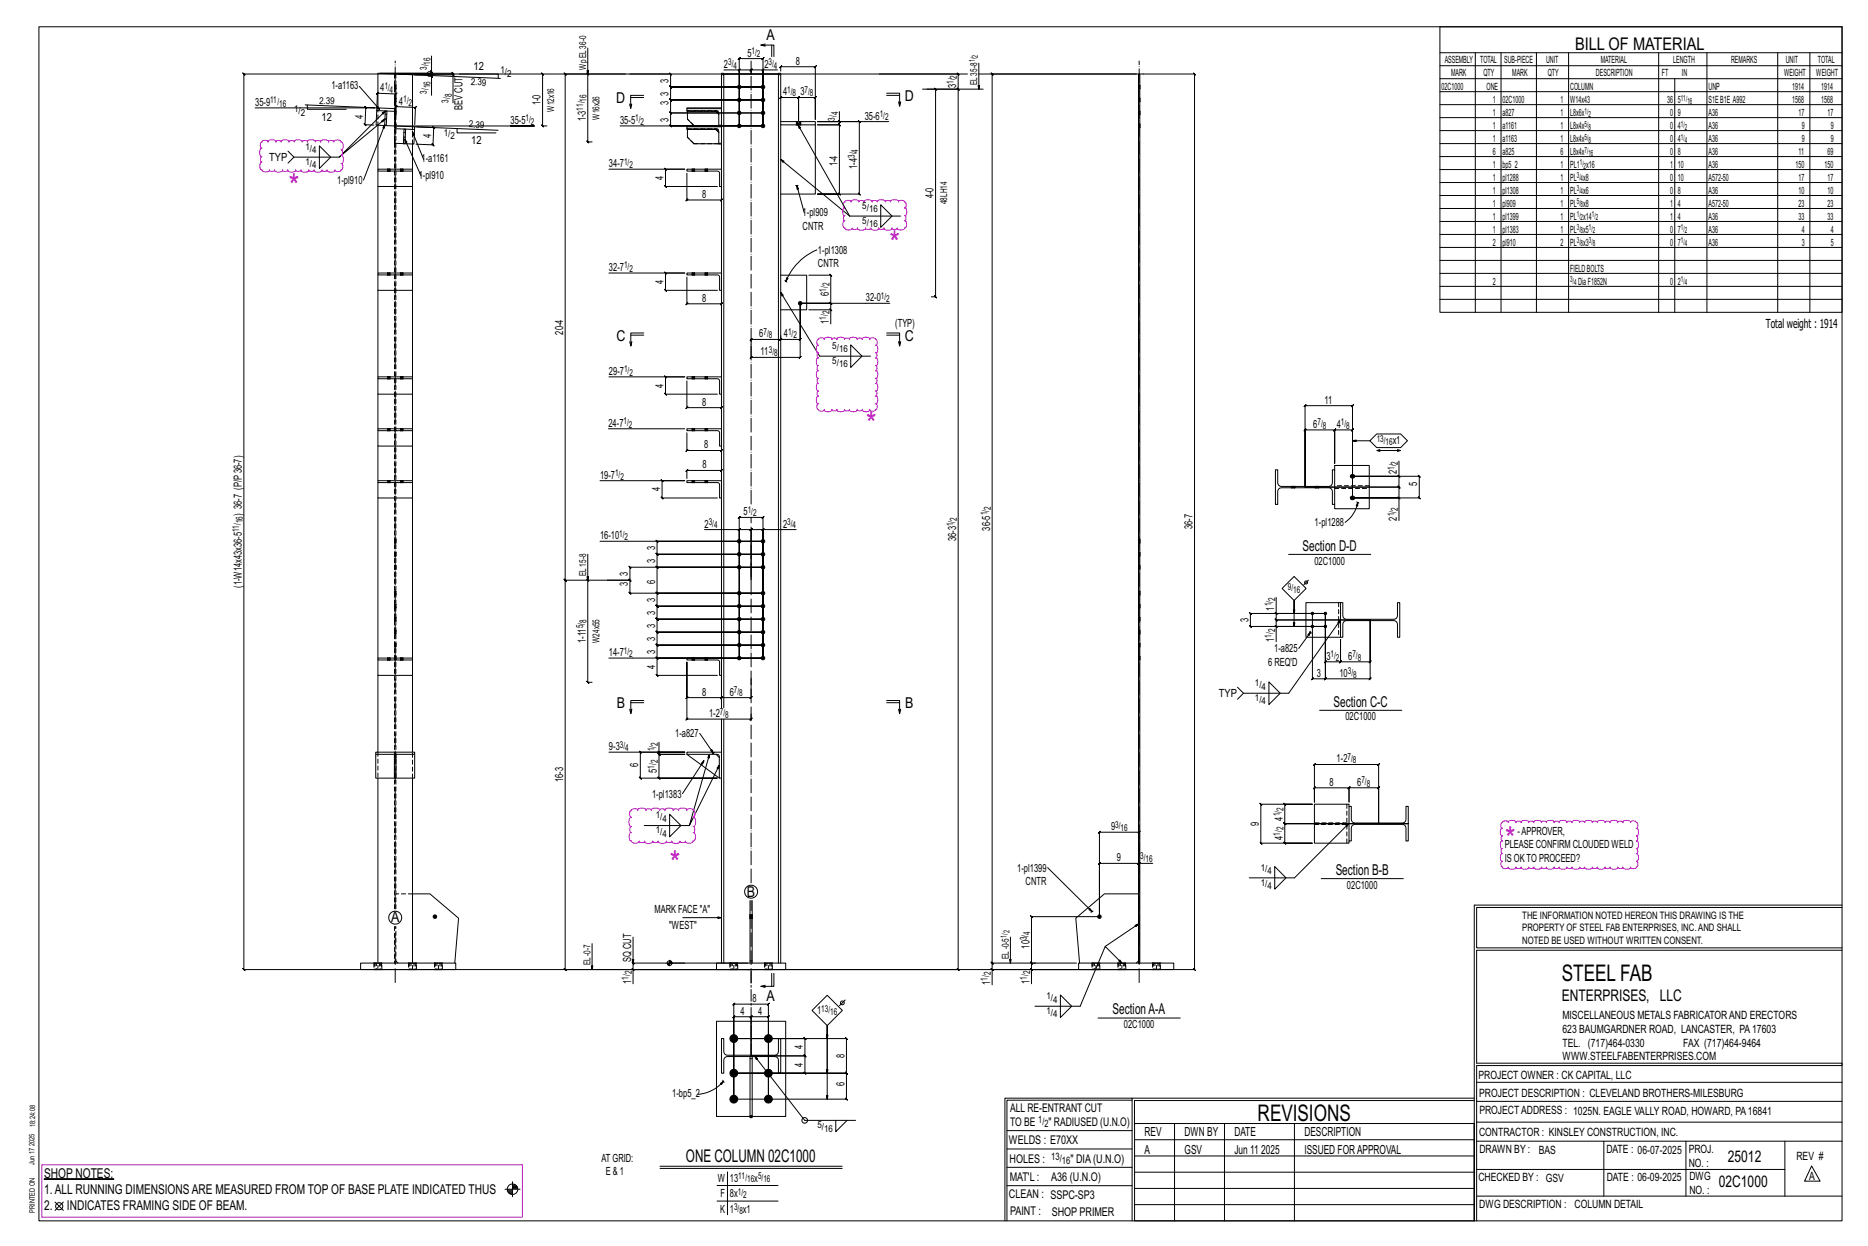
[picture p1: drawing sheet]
<svg xmlns="http://www.w3.org/2000/svg" width="914mm" height="610mm" viewBox="0 0 914 610" stroke-linecap="round" stroke-linejoin="round" font-family="sans-serif">
<defs><g id="words">
<g font-size="15.9" fill="#f0f">
<text x="141" y="97">*</text>
<text x="435" y="124">*</text>
<text x="424" y="213">*</text>
<text x="737" y="416">*</text>
<text x="328" y="428">*</text>
</g>
<g font-size="11.2">
<text x="764" y="480">STEEL FAB</text>
<text x="616" y="548">REVISIONS</text>
</g>
<g font-size="8.6">
<text x="771" y="24">BILL OF MATERIAL</text>
<text x="336" y="569">ONE COLUMN 02C1000</text>
</g>
<g font-size="7.9">
<text x="765" y="490">ENTERPRISES, LLC</text>
<text x="846" y="569">25012</text>
<text x="841" y="581">02C1000</text>
</g>
<g font-size="7.3">
<text x="375" y="20">A</text>
<text x="302" y="51">D</text>
<text x="443" y="49">D</text>
<text x="302" y="167">C</text>
<text x="443" y="167">C</text>
<text x="638" y="269">Section D-D</text>
<text x="302" y="347">B</text>
<text x="443" y="347">B</text>
<text x="653" y="346">Section C-C</text>
<text x="654" y="428">Section B-B</text>
<text x="366" y="439">B</text>
<text x="191" y="451">A</text>
<text x="375" y="490">A</text>
<text x="545" y="496">SectionA-A</text>
</g>
<g font-size="6.6">
<text x="22" y="576">SHOP NOTES:</text>
<text x="22" y="584">1.ALL RUNNING DIMENSIONSARE MEASURED FROM TOP OF BASE PLATE INDICATED THUS</text>
<text x="22" y="592">2.</text>
<text x="33" y="592">INDICATES FRAMING SIDE OF BEAM.</text>
</g>
<g font-size="6.1">
<text x="864" y="161">Total weight : 1914</text>
<text x="560" y="556">REV</text>
<text x="580" y="556">DWN BY</text>
<text x="604" y="556">DATE</text>
<text x="639" y="556">DESCRIPTION</text>
<text x="560" y="564">A</text>
<text x="580" y="564">GSV</text>
<text x="604" y="564">Jun 11</text>
<text x="617" y="564">2025</text>
<text x="639" y="564">ISSUED FORAPPROVAL</text>
</g>
<g font-size="5.9">
<text x="494" y="560">WELDS : E70XX</text>
<text x="494" y="569">HOLES :</text>
<text x="524" y="569">&quot; DIA(U.N.O)</text>
<text x="494" y="578">MAT'L :</text>
<text x="515" y="578">A36 (U.N.O)</text>
<text x="494" y="586">CLEAN : SSPC-SP3</text>
<text x="495" y="595">PAINT :</text>
<text x="515" y="595">SHOP PRIMER</text>
</g>
<g font-size="5.8">
<text x="494" y="544">ALL RE-ENTRANT CUT</text>
<text x="494" y="551">TO BE</text>
<text x="513" y="551">&quot; RADIUSED (U.N.O)</text>
</g>
<g font-size="5.6">
<text x="765" y="499">MISCELLANEOUS METALS FABRICATORAND ERECTORS</text>
<text x="765" y="505">623 BAUMGARDNER ROAD, LANCASTER, PA17603</text>
<text x="765" y="512">TEL. (717)464-0330</text>
<text x="824" y="512">FAX (717)464-9464</text>
<text x="765" y="519">WWW.STEELFABENTERPRISES.COM</text>
<text x="724" y="528">PROJECT OWNER : CK CAPITAL, LLC</text>
<text x="724" y="537">PROJECT DESCRIPTION : CLEVELAND BROTHERS-MILESBURG</text>
<text x="724" y="545">PROJECTADDRESS : 1025N. EAGLE VALLY ROAD, HOWARD, PA16841</text>
<text x="724" y="556">CONTRACTOR : KINSLEY CONSTRUCTION, INC.</text>
<text x="724" y="564">DRAWN BY :</text>
<text x="753" y="564">BAS</text>
<text x="786" y="564">DATE : 06-07-2025</text>
<text x="827" y="564">PROJ.</text>
<text x="879" y="568">REV #</text>
<text x="827" y="571">NO. :</text>
<text x="724" y="578">CHECKED BY : GSV</text>
<text x="787" y="578">DATE : 06-09-2025</text>
<text x="827" y="578">DWG</text>
<text x="886" y="578">A</text>
<text x="827" y="584">NO. :</text>
<text x="724" y="591">DWG DESCRIPTION : COLUMN DETAIL</text>
</g>
<g font-size="5.5">
<text x="366" y="28">5</text>
<text x="232" y="34">12</text>
<text x="354" y="33">2</text>
<text x="374" y="33">2</text>
<text x="390" y="32">8</text>
<text x="327" y="40" transform="rotate(-90 327 40)">3</text>
<text x="162" y="44">1-a1163</text>
<text x="186" y="45" transform="rotate(2 186 45)">4</text>
<text x="327" y="47" transform="rotate(-90 327 47)">3</text>
<text x="383" y="47">4</text>
<text x="392" y="47">3</text>
<text x="468" y="43" transform="rotate(-90 468 43)">3</text>
<text x="125" y="52">35-9</text>
<text x="195" y="51" transform="rotate(2 195 51)">4</text>
<text x="226" y="54" transform="rotate(-90 226 54)">BEV CUT</text>
<text x="265" y="52" transform="rotate(-90 265 52)">1-0</text>
<text x="327" y="51" transform="rotate(-90 327 51)">3</text>
<text x="157" y="59">12</text>
<text x="178" y="58" transform="rotate(-88 178 58)">4</text>
<text x="287" y="59" transform="rotate(-90 287 59)">1-3</text>
<text x="327" y="59" transform="rotate(-90 327 59)">3</text>
<text x="423" y="59">35-6</text>
<text x="250" y="61">35-5</text>
<text x="304" y="61">35-5</text>
<text x="211" y="68" transform="rotate(-88 211 68)">4</text>
<text x="231" y="71">12</text>
<text x="132" y="79">TYP</text>
<text x="206" y="79">1-a1161</text>
<text x="298" y="82">34-7</text>
<text x="410" y="81" transform="rotate(-90 410 81)">1-4</text>
<text x="420" y="83" transform="rotate(-90 420 83)">1-4</text>
<text x="205" y="88">1-pl910</text>
<text x="325" y="88" transform="rotate(-90 325 88)">4</text>
<text x="165" y="90">1-pl910</text>
<text x="344" y="97">8</text>
<text x="457" y="97" transform="rotate(-90 457 97)">4-0</text>
<text x="393" y="106">1-pl909</text>
<text x="393" y="112">CNTR</text>
<text x="400" y="124">1-pl1308</text>
<text x="400" y="131">CNTR</text>
<text x="298" y="133">32-7</text>
<text x="325" y="139" transform="rotate(-90 325 139)">4</text>
<text x="344" y="148">8</text>
<text x="406" y="145" transform="rotate(-90 406 145)">6</text>
<text x="424" y="147">32-0</text>
<text x="406" y="159" transform="rotate(-90 406 159)">1</text>
<text x="438" y="160">(TYP)</text>
<text x="276" y="164" transform="rotate(-90 276 164)">20-4</text>
<text x="372" y="165">6</text>
<text x="384" y="165">4</text>
<text x="372" y="174">11</text>
<text x="298" y="183">29-7</text>
<text x="325" y="190" transform="rotate(-90 325 190)">4</text>
<text x="648" y="197">11</text>
<text x="344" y="198">8</text>
<text x="298" y="209">24-7</text>
<text x="643" y="209">6</text>
<text x="654" y="209">4</text>
<text x="345" y="219">8</text>
<text x="682" y="217">x1</text>
<text x="344" y="229">8</text>
<text x="684" y="232" transform="rotate(-90 684 232)">2</text>
<text x="294" y="234">19-7</text>
<text x="694" y="238" transform="rotate(-90 694 238)">5</text>
<text x="323" y="240" transform="rotate(-90 323 240)">4</text>
<text x="118" y="252" transform="rotate(-90 118 252)">) 36-7 (P/P36-7)</text>
<text x="364" y="252">5</text>
<text x="644" y="257">1-pl1288</text>
<text x="684" y="255" transform="rotate(-90 684 255)">2</text>
<text x="294" y="264">16-10</text>
<text x="345" y="258">2</text>
<text x="383" y="258">2</text>
<text x="485" y="260" transform="rotate(-90 485 260)">36-5</text>
<text x="584" y="259" transform="rotate(-90 584 259)">36-7</text>
<text x="321" y="269" transform="rotate(-90 321 269)">3</text>
<text x="468" y="265" transform="rotate(-90 468 265)">36-3</text>
<text x="321" y="275" transform="rotate(-90 321 275)">3</text>
<text x="643" y="276">02C1000</text>
<text x="118" y="288" transform="rotate(-90 118 288)">(1-W14x43x36-5</text>
<text x="307" y="287" transform="rotate(-90 307 287)">3</text>
<text x="307" y="282" transform="rotate(-90 307 282)">3</text>
<text x="321" y="286" transform="rotate(-90 321 286)">6</text>
<text x="321" y="294" transform="rotate(-90 321 294)">3</text>
<text x="624" y="299" transform="rotate(-90 624 299)">1</text>
<text x="321" y="301" transform="rotate(-90 321 301)">3</text>
<text x="611" y="304" transform="rotate(-90 611 304)">3</text>
<text x="321" y="307" transform="rotate(-90 321 307)">3</text>
<text x="287" y="315" transform="rotate(-90 287 315)">1-11</text>
<text x="321" y="313" transform="rotate(-90 321 313)">3</text>
<text x="624" y="314" transform="rotate(-90 624 314)">1</text>
<text x="298" y="321">14-7</text>
<text x="321" y="320" transform="rotate(-90 321 320)">3</text>
<text x="624" y="319">1-a825</text>
<text x="649" y="323">3</text>
<text x="660" y="323">6</text>
<text x="321" y="327" transform="rotate(-90 321 327)">4</text>
<text x="621" y="326">6 REQ'D</text>
<text x="645" y="331">3</text>
<text x="656" y="331">10</text>
<text x="344" y="340">8</text>
<text x="357" y="340">6</text>
<text x="597" y="341">TYP</text>
<text x="347" y="351">1-2</text>
<text x="659" y="352">02C1000</text>
<text x="330" y="361">1-a827</text>
<text x="298" y="367">9-3</text>
<text x="312" y="375" transform="rotate(-90 312 375)">6</text>
<text x="654" y="373">1-2</text>
<text x="276" y="383" transform="rotate(-90 276 383)">16-3</text>
<text x="322" y="378" transform="rotate(-90 322 378)">5</text>
<text x="651" y="384">8</text>
<text x="664" y="384">6</text>
<text x="319" y="390">1-pl1383</text>
<text x="628" y="401" transform="rotate(-90 628 401)">4</text>
<text x="544" y="406">9</text>
<text x="616" y="404" transform="rotate(-90 616 404)">9</text>
<text x="628" y="411" transform="rotate(-90 628 411)">4</text>
<text x="743" y="409">-APPROVER,</text>
<text x="737" y="415">PLEASE CONFIRM CLOUDED WELD</text>
<text x="547" y="421">9</text>
<text x="737" y="422">IS OKTO PROCEED?</text>
<text x="498" y="426">1-pl1399</text>
<text x="502" y="433">CNTR</text>
<text x="659" y="435">02C1000</text>
<text x="320" y="447">MARK FACE &quot;A&quot;</text>
<text x="328" y="454">&quot;WEST&quot;</text>
<text x="504" y="464" transform="rotate(-90 504 464)">10</text>
<text x="309" y="471" transform="rotate(-90 309 471)">SQ CUT</text>
<text x="309" y="481" transform="rotate(-90 309 481)">1</text>
<text x="485" y="482" transform="rotate(-90 485 482)">1</text>
<text x="504" y="481" transform="rotate(-90 504 481)">1</text>
<text x="368" y="490">8</text>
<text x="362" y="496">4</text>
<text x="371" y="496">4</text>
<text x="400" y="496">1</text>
<text x="550" y="503">02C1000</text>
<text x="393" y="513" transform="rotate(-90 393 513)">4</text>
<text x="393" y="522" transform="rotate(-90 393 522)">4</text>
<text x="413" y="518" transform="rotate(-90 413 518)">8</text>
<text x="413" y="531" transform="rotate(-90 413 531)">6</text>
<text x="329" y="537">1-bp5_2</text>
<text x="294" y="568">AT GRID:</text>
<text x="297" y="575">E &amp; 1</text>
<text x="351" y="578">W</text>
<text x="357" y="578">13</text>
<text x="369" y="578">x</text>
<text x="353" y="586">F</text>
<text x="357" y="586">8x</text>
<text x="352" y="593">K</text>
<text x="357" y="593">1</text>
<text x="364" y="593">x1</text>
</g>
<g font-size="5">
<text x="745" y="450">THE INFORMATION NOTED HEREON THIS DRAWING IS THE</text>
<text x="745" y="456">PROPERTY OF STEEL FAB ENTERPRISES, INC.AND SHALL</text>
<text x="745" y="462">NOTED BE USED WITHOUT WRITTEN CONSENT.</text>
<text x="508" y="550">1/</text>
<text x="511" y="551">2</text>
<text x="515" y="568">13/</text>
<text x="520" y="570">16</text>
</g>
<g font-size="4.9">
<text x="707" y="31">ASSEMBLY</text>
<text x="725" y="31">TOTAL</text>
<text x="736" y="31">SUB-PIECE</text>
<text x="757" y="31">UNIT</text>
<text x="784" y="31">MATERIAL</text>
<text x="819" y="31">LENGTH</text>
<text x="847" y="31">REMARKS</text>
<text x="874" y="31">UNIT</text>
<text x="890" y="31">TOTAL</text>
<text x="710" y="37">MARK</text>
<text x="726" y="37">QTY</text>
<text x="740" y="37">MARK</text>
<text x="758" y="37">QTY</text>
<text x="781" y="37">DESCRIPTION</text>
<text x="814" y="37">FT</text>
<text x="823" y="37">IN</text>
<text x="873" y="37">WEIGHT</text>
<text x="889" y="37">WEIGHT</text>
<text x="706" y="44">02C1000</text>
<text x="728" y="44">ONE</text>
<text x="769" y="44">COLUMN</text>
<text x="836" y="44">UNP</text>
<text x="877" y="44">1914</text>
<text x="891" y="44">1914</text>
<text x="731" y="50">1</text>
<text x="736" y="50">02C1000</text>
<text x="764" y="50">1</text>
<text x="769" y="50">W14x43</text>
<text x="816" y="50">36</text>
<text x="821" y="50">5</text>
<text x="836" y="50">S1EB1E A992</text>
<text x="877" y="50">1568</text>
<text x="891" y="50">1568</text>
<text x="731" y="57">1</text>
<text x="736" y="57">a827</text>
<text x="764" y="57">1</text>
<text x="769" y="57">L8x6x</text>
<text x="818" y="57">0</text>
<text x="821" y="57">9</text>
<text x="836" y="57">A36</text>
<text x="880" y="57">17</text>
<text x="895" y="57">17</text>
<text x="731" y="63">1</text>
<text x="736" y="63">a1161</text>
<text x="764" y="63">1</text>
<text x="769" y="63">L8x4x</text>
<text x="818" y="63">0</text>
<text x="821" y="63">4</text>
<text x="836" y="63">A36</text>
<text x="882" y="63">9</text>
<text x="896" y="63">9</text>
<text x="731" y="69">1</text>
<text x="736" y="69">a1163</text>
<text x="764" y="69">1</text>
<text x="769" y="69">L8x4x</text>
<text x="818" y="69">0</text>
<text x="821" y="69">4</text>
<text x="836" y="69">A36</text>
<text x="882" y="69">9</text>
<text x="896" y="69">9</text>
<text x="731" y="76">6</text>
<text x="736" y="76">a825</text>
<text x="764" y="76">6</text>
<text x="769" y="76">L8x4x</text>
<text x="818" y="76">0</text>
<text x="821" y="76">8</text>
<text x="836" y="76">A36</text>
<text x="880" y="76">11</text>
<text x="895" y="76">69</text>
<text x="731" y="82">1</text>
<text x="736" y="82">bp5_2</text>
<text x="764" y="82">1</text>
<text x="769" y="82">PL1 x16</text>
<text x="818" y="82">1</text>
<text x="821" y="82">10</text>
<text x="836" y="82">A36</text>
<text x="879" y="82">150</text>
<text x="893" y="82">150</text>
<text x="731" y="88">1</text>
<text x="736" y="88">pl1288</text>
<text x="764" y="88">1</text>
<text x="769" y="88">PL x8</text>
<text x="818" y="88">0</text>
<text x="821" y="88">10</text>
<text x="836" y="88">A572-50</text>
<text x="880" y="88">17</text>
<text x="895" y="88">17</text>
<text x="731" y="95">1</text>
<text x="736" y="95">pl1308</text>
<text x="764" y="95">1</text>
<text x="769" y="95">PL x6</text>
<text x="818" y="95">0</text>
<text x="821" y="95">8</text>
<text x="836" y="95">A36</text>
<text x="880" y="95">10</text>
<text x="895" y="95">10</text>
<text x="731" y="101">1</text>
<text x="736" y="101">pl909</text>
<text x="764" y="101">1</text>
<text x="769" y="101">PL x8</text>
<text x="818" y="101">1</text>
<text x="821" y="101">4</text>
<text x="836" y="101">A572-50</text>
<text x="880" y="101">23</text>
<text x="895" y="101">23</text>
<text x="731" y="107">1</text>
<text x="736" y="107">pl1399</text>
<text x="764" y="107">1</text>
<text x="769" y="107">PL x14</text>
<text x="818" y="107">1</text>
<text x="821" y="107">4</text>
<text x="836" y="107">A36</text>
<text x="880" y="107">33</text>
<text x="895" y="107">33</text>
<text x="731" y="114">1</text>
<text x="736" y="114">pl1383</text>
<text x="764" y="114">1</text>
<text x="769" y="114">PL x5</text>
<text x="818" y="114">0</text>
<text x="821" y="114">7</text>
<text x="836" y="114">A36</text>
<text x="882" y="114">4</text>
<text x="896" y="114">4</text>
<text x="731" y="120">2</text>
<text x="736" y="120">pl910</text>
<text x="764" y="120">2</text>
<text x="769" y="120">PL x3</text>
<text x="818" y="120">0</text>
<text x="821" y="120">7</text>
<text x="836" y="120">A36</text>
<text x="882" y="120">3</text>
<text x="896" y="120">5</text>
<text x="769" y="133">FIELDBOLTS</text>
<text x="731" y="139">2</text>
<text x="772" y="139">DiaF1852N</text>
<text x="818" y="139">0</text>
<text x="821" y="139">2</text>
</g>
<g font-size="4.7">
<text x="368" y="26">1/</text>
<text x="371" y="28">2</text>
<text x="209" y="34" transform="rotate(-90 209 34)">3/</text>
<text x="211" y="32" transform="rotate(-90 211 32)">16</text>
<text x="245" y="36">1/</text>
<text x="287" y="34" transform="rotate(-90 287 34)">Wp EL36-0</text>
<text x="356" y="32">3/</text>
<text x="359" y="34">4</text>
<text x="376" y="32">3/</text>
<text x="379" y="34">4</text>
<text x="230" y="42" transform="rotate(2 230 42)">2.39</text>
<text x="248" y="38">2</text>
<text x="467" y="41" transform="rotate(-90 467 41)">1/</text>
<text x="468" y="38" transform="rotate(-90 468 38)">2</text>
<text x="478" y="42" transform="rotate(-90 478 42)">EL35-8</text>
<text x="188" y="44" transform="rotate(2 188 44)">1/</text>
<text x="191" y="45" transform="rotate(2 191 45)">4</text>
<text x="209" y="46" transform="rotate(-90 209 46)">3/</text>
<text x="211" y="43" transform="rotate(-90 211 43)">16</text>
<text x="221" y="48" transform="rotate(-90 221 48)">8</text>
<text x="385" y="45">1/</text>
<text x="388" y="47">8</text>
<text x="394" y="45">7/</text>
<text x="396" y="47">8</text>
<text x="132" y="51">11/</text>
<text x="137" y="52">16</text>
<text x="156" y="51" transform="rotate(2 156 51)">2.39</text>
<text x="197" y="50" transform="rotate(2 197 50)">1/</text>
<text x="200" y="52" transform="rotate(2 200 52)">2</text>
<text x="220" y="50" transform="rotate(-90 220 50)">3/</text>
<text x="287" y="50" transform="rotate(-90 287 50)">16</text>
<text x="144" y="55">1/</text>
<text x="147" y="57">2</text>
<text x="257" y="59">1/</text>
<text x="271" y="55" transform="rotate(-90 271 55)">W12x16</text>
<text x="285" y="54" transform="rotate(-90 285 54)">11/</text>
<text x="293" y="59" transform="rotate(-90 293 59)">W16x26</text>
<text x="311" y="59">1/</text>
<text x="409" y="59" transform="rotate(-90 409 59)">3/</text>
<text x="410" y="56" transform="rotate(-90 410 56)">4</text>
<text x="431" y="57">1/</text>
<text x="433" y="59">2</text>
<text x="229" y="62" transform="rotate(2 229 62)">2.39</text>
<text x="260" y="61">2</text>
<text x="314" y="61">2</text>
<text x="217" y="66">1/</text>
<text x="221" y="68">2</text>
<text x="150" y="73">1/</text>
<text x="153" y="75">4</text>
<text x="418" y="77" transform="rotate(-90 418 77)">3/</text>
<text x="420" y="75" transform="rotate(-90 420 75)">4</text>
<text x="150" y="81">1/</text>
<text x="153" y="82">4</text>
<text x="305" y="81">1/</text>
<text x="308" y="82">2</text>
<text x="464" y="100" transform="rotate(-90 464 100)">48LH14</text>
<text x="422" y="102">5/</text>
<text x="425" y="104">16</text>
<text x="422" y="110">5/</text>
<text x="425" y="111">16</text>
<text x="305" y="131">1/</text>
<text x="308" y="133">2</text>
<text x="404" y="143" transform="rotate(-90 404 143)">1/</text>
<text x="406" y="140" transform="rotate(-90 406 140)">2</text>
<text x="431" y="146">1/</text>
<text x="434" y="148">2</text>
<text x="406" y="154" transform="rotate(-90 406 154)">2</text>
<text x="404" y="156" transform="rotate(-90 404 156)">1/</text>
<text x="374" y="164">7/</text>
<text x="376" y="165">8</text>
<text x="386" y="164">1/</text>
<text x="388" y="165">2</text>
<text x="376" y="173">3/</text>
<text x="407" y="171">5/</text>
<text x="411" y="172">16</text>
<text x="379" y="174">8</text>
<text x="407" y="178">5/</text>
<text x="411" y="180">16</text>
<text x="305" y="182">1/</text>
<text x="308" y="184">2</text>
<text x="305" y="208">1/</text>
<text x="308" y="209">2</text>
<text x="645" y="208">7/</text>
<text x="648" y="210">8</text>
<text x="656" y="208">1/</text>
<text x="659" y="210">8</text>
<text x="674" y="216">13/</text>
<text x="678" y="218">16</text>
<text x="684" y="227" transform="rotate(-90 684 227)">2</text>
<text x="301" y="233">1/</text>
<text x="683" y="230" transform="rotate(-90 683 230)">1/</text>
<text x="304" y="235">2</text>
<text x="366" y="251">1/</text>
<text x="485" y="250" transform="rotate(-90 485 250)">2</text>
<text x="684" y="250" transform="rotate(-90 684 250)">2</text>
<text x="119" y="256" transform="rotate(-90 119 256)">16</text>
<text x="347" y="257">3/</text>
<text x="369" y="253">2</text>
<text x="385" y="257">3/</text>
<text x="467" y="257" transform="rotate(-90 467 257)">1/</text>
<text x="468" y="255" transform="rotate(-90 468 255)">2</text>
<text x="483" y="252" transform="rotate(-90 483 252)">1/</text>
<text x="683" y="253" transform="rotate(-90 683 253)">1/</text>
<text x="117" y="260" transform="rotate(-90 117 260)">11/</text>
<text x="303" y="263">1/</text>
<text x="350" y="259">4</text>
<text x="388" y="259">4</text>
<text x="306" y="264">2</text>
<text x="287" y="282" transform="rotate(-90 287 282)">EL15-8</text>
<text x="630" y="288">9/</text>
<text x="633" y="290">16</text>
<text x="622" y="297" transform="rotate(-90 622 297)">1/</text>
<text x="624" y="294" transform="rotate(-90 624 294)">2</text>
<text x="287" y="305" transform="rotate(-90 287 305)">8</text>
<text x="285" y="307" transform="rotate(-90 285 307)">5/</text>
<text x="622" y="312" transform="rotate(-90 622 312)">1/</text>
<text x="624" y="309" transform="rotate(-90 624 309)">2</text>
<text x="293" y="315" transform="rotate(-90 293 315)">W24x55</text>
<text x="305" y="320">1/</text>
<text x="308" y="321">2</text>
<text x="651" y="322">1/</text>
<text x="654" y="323">2</text>
<text x="662" y="322">7/</text>
<text x="665" y="323">8</text>
<text x="660" y="330">3/</text>
<text x="614" y="336">1/</text>
<text x="662" y="332">8</text>
<text x="359" y="339">7/</text>
<text x="362" y="341">8</text>
<text x="618" y="337">4</text>
<text x="614" y="343">1/</text>
<text x="618" y="345">4</text>
<text x="352" y="350">7/</text>
<text x="355" y="351">8</text>
<text x="303" y="366">3/</text>
<text x="322" y="365" transform="rotate(-90 322 365)">2</text>
<text x="306" y="367">4</text>
<text x="320" y="367" transform="rotate(-90 320 367)">1/</text>
<text x="660" y="372">7/</text>
<text x="320" y="376" transform="rotate(-90 320 376)">1/</text>
<text x="322" y="373" transform="rotate(-90 322 373)">2</text>
<text x="662" y="373">8</text>
<text x="666" y="383">7/</text>
<text x="669" y="385">8</text>
<text x="321" y="400">1/</text>
<text x="627" y="399" transform="rotate(-90 627 399)">1/</text>
<text x="628" y="397" transform="rotate(-90 628 397)">2</text>
<text x="321" y="408">1/</text>
<text x="324" y="402">4</text>
<text x="546" y="405">3/</text>
<text x="549" y="407">16</text>
<text x="628" y="406" transform="rotate(-90 628 406)">2</text>
<text x="324" y="409">4</text>
<text x="627" y="409" transform="rotate(-90 627 409)">1/</text>
<text x="558" y="420">3/</text>
<text x="561" y="422">16</text>
<text x="617" y="426">1/</text>
<text x="620" y="428">4</text>
<text x="617" y="433">1/</text>
<text x="620" y="435">4</text>
<text x="503" y="460" transform="rotate(-90 503 460)">3/</text>
<text x="504" y="457" transform="rotate(-90 504 457)">4</text>
<text x="289" y="472" transform="rotate(-90 289 472)">EL-0-7</text>
<text x="494" y="469" transform="rotate(-90 494 469)">EL-0-5</text>
<text x="308" y="479" transform="rotate(-90 308 479)">1/</text>
<text x="309" y="477" transform="rotate(-90 309 477)">2</text>
<text x="483" y="480" transform="rotate(-90 483 480)">1/</text>
<text x="485" y="477" transform="rotate(-90 485 477)">2</text>
<text x="503" y="479" transform="rotate(-90 503 479)">1/</text>
<text x="504" y="477" transform="rotate(-90 504 477)">2</text>
<text x="512" y="489">1/</text>
<text x="516" y="490">4</text>
<text x="402" y="495">13/</text>
<text x="406" y="497">16</text>
<text x="512" y="496">1/</text>
<text x="516" y="498">4</text>
<text x="400" y="552">5/</text>
<text x="403" y="554">16</text>
<text x="361" y="577">11/</text>
<text x="366" y="578">16</text>
<text x="371" y="577">5/</text>
<text x="374" y="578">16</text>
<text x="361" y="584">1/</text>
<text x="364" y="586">2</text>
<text x="359" y="592">3/</text>
<text x="362" y="594">8</text>
</g>
<g font-size="4.2">
<text x="823" y="49">11/</text>
<text x="826" y="51">16</text>
<text x="776" y="56">1/</text>
<text x="778" y="57">2</text>
<text x="776" y="62">5/</text>
<text x="778" y="63">8</text>
<text x="823" y="62">1/</text>
<text x="825" y="63">2</text>
<text x="776" y="68">5/</text>
<text x="778" y="70">8</text>
<text x="823" y="68">1/</text>
<text x="825" y="70">4</text>
<text x="776" y="75">7/</text>
<text x="778" y="76">16</text>
<text x="773" y="81">1/</text>
<text x="775" y="82">2</text>
<text x="772" y="87">3/</text>
<text x="774" y="89">4</text>
<text x="772" y="94">3/</text>
<text x="774" y="95">4</text>
<text x="772" y="100">5/</text>
<text x="774" y="101">8</text>
<text x="772" y="106">1/</text>
<text x="774" y="108">2</text>
<text x="779" y="106">1/</text>
<text x="781" y="108">2</text>
<text x="772" y="113">3/</text>
<text x="778" y="113">1/</text>
<text x="823" y="113">1/</text>
<text x="772" y="119">3/</text>
<text x="774" y="114">8</text>
<text x="778" y="119">3/</text>
<text x="780" y="114">2</text>
<text x="823" y="119">1/</text>
<text x="825" y="114">2</text>
<text x="774" y="121">8</text>
<text x="780" y="121">8</text>
<text x="825" y="121">4</text>
<text x="769" y="138">3/</text>
<text x="770" y="140">4</text>
<text x="823" y="138">1/</text>
<text x="825" y="140">4</text>
</g>
<g font-size="4">
<text x="479" y="28" transform="rotate(-90 479 28)">2</text>
<text x="477" y="31" transform="rotate(-90 477 31)">1/</text>
<text x="493" y="459" transform="rotate(-90 493 459)">1/</text>
<text x="494" y="457" transform="rotate(-90 494 457)">2</text>
</g>
<g font-size="3.7">
<text x="17" y="551" transform="rotate(-90 17 551)">18:24:08</text>
<text x="17" y="561" transform="rotate(-90 17 561)">2025</text>
<text x="17" y="570" transform="rotate(-90 17 570)">Jun 17</text>
<text x="17" y="593" transform="rotate(-90 17 593)">PRINTED ON</text>
</g>
</g></defs>
<g fill="#000" stroke="#000" stroke-width=".49">
<path d="M22 577h34z"/>
<circle cx="362" cy="49" r=".9"/>
<circle cx="362" cy="55" r=".9"/>
<circle cx="362" cy="43" r=".9"/>
<circle cx="373" cy="43" r=".9"/>
<circle cx="373" cy="55" r=".9"/>
<circle cx="373" cy="49" r=".9"/>
<circle cx="362" cy="62" r=".9"/>
<circle cx="373" cy="62" r=".9"/>
<circle cx="392" cy="148" r=".9"/>
<circle cx="662" cy="233" r="1"/>
<circle cx="662" cy="244" r="1"/>
<circle cx="362" cy="271" r=".9"/>
<circle cx="362" cy="265" r=".9"/>
<circle cx="362" cy="278" r=".9"/>
<circle cx="373" cy="271" r=".9"/>
<circle cx="373" cy="278" r=".9"/>
<circle cx="373" cy="265" r=".9"/>
<circle cx="362" cy="297" r=".9"/>
<circle cx="362" cy="290" r=".9"/>
<circle cx="373" cy="290" r=".9"/>
<circle cx="373" cy="297" r=".9"/>
<circle cx="362" cy="309" r=".9"/>
<circle cx="362" cy="303" r=".9"/>
<circle cx="362" cy="316" r=".9"/>
<circle cx="373" cy="309" r=".9"/>
<circle cx="373" cy="303" r=".9"/>
<circle cx="373" cy="316" r=".9"/>
<circle cx="642" cy="300" r=".6"/>
<circle cx="642" cy="306" r=".6"/>
<circle cx="649" cy="300" r=".6"/>
<circle cx="649" cy="306" r=".6"/>
<circle cx="362" cy="322" r=".9"/>
<circle cx="373" cy="322" r=".9"/>
<circle cx="213" cy="448" r=".9"/>
<circle cx="538" cy="448" r=".9"/>
<circle cx="359" cy="508" r="1.9"/>
<circle cx="376" cy="508" r="1.9"/>
<circle cx="359" cy="525" r="1.9"/>
<circle cx="359" cy="538" r="1.9"/>
<circle cx="376" cy="538" r="1.9"/>
<circle cx="376" cy="525" r="1.9"/>
</g>
<g fill="none" stroke="#000" stroke-width=".49">
<path d="M19 13h883v584h-883zM705 13h197v140h-197zM202 37l43 1M211 37l1 1zM211 35l1 1zM211 35v1l1 1-1-1h-16h16l1 1-1-1v1M211 27v8h-1l-1 1h-23h36l-1-1 1 1v1M221 36l1 1zM225 36h19v2M265 36l1 1zM266 36v26l-1-1 1 1h2M287 36l1 1z"/>
<path d="M288 24v45h-1l1 1v-1h2M306 36h-29h-1l1 1v-1v248M308 36h20l1 1-1-1v7v-1l1 1h-1h45h-45v-1l1 1h-1v6v-1l1 1h-1h45h-45v-1l1 1h-1v6l1 1-1-1h45h-45l1 1-1-1v7v-1l1 1h-1h45h-69M353 37h1v309M353 37v-1h29v23M353 37v25M354 37l27-1v435M354 34h8v28v-33h-1l1-1v1h11l1-1-1 1v33v-28h8M362 34h6l-1 1 1-1v2v-2l-1 1 1-1h5M362 34l-1 1zM374 34l-1 1zM375 23l-3-1h7v6"/>
<path d="M375 22h-3M378 22v6M381 37h1M382 35v-2l1-1-1 1h17l1-1-1 1v25v-10l1-1-1 1h-8v-1l-1 1h1v11v-11v-1l-1 1h1h-9l1-1-1 1M430 36h39l1 1-1-1v8v-1l1 1h-1h-17M474 36h-355l1 1-1-1v438l1 1-1-1h439M479 31v13M479 36h77M557 36h1v435h-1zM705 26h197M705 32h197M705 39h197"/>
<path d="M722 26v127M735 26v127M752 26v127M768 26v127M812 26v127M820 39v114M836 26v127M870 26v127M886 26v127M125 53h58h-4v-1l1 1h-1v8l-1-1 1 2v-1h4M149 51l35 2M150 51v2h19"/>
<path d="M176 42l10 12M184 54v7h4M184 53h9v1h-9zM185 52v-6h-1l1-1v1h9h-1h1v6M185 53v-17l17 1v25M189 54v4h-1zM189 54l-23 23 22-19-1 2v-1l1-1v3h1v-3M193 43h.1M193 42h.1M193 50h.1M193 48h.1M193 56h.1"/>
<path d="M193 54h.1M193 54v8l-4-1M194 43h.1M194 42h.1M194 50h.1M194 48h.1M194 56h.1M194 54h.1M211 47v-10h-1h-1h-6h19v13M308 51l1 2M309 48h6M315 47h-6v6v-2"/>
<path d="M337 54v4l3 3h12M350 54l2 2M353 53h-17v1l15 1 1 1v6h1h-17M353 53h-17M382 59h17v2h-17zM390 59h.1M392 59h.1M400 59h21h-1l1 1v-1v36l-1-1 1 1h-21h11l-1-1 1 1v-34v1l-1-1h1h-11h11v1l-1-1h1v-2M410 59l1 1zM411 55v4h-11h35M434 46h6v6l1-2M434 47h6"/>
<path d="M440 50v2M454 44h15v-1l1 1h-1v430l1 1-1-1h-103M457 43l1 1zM458 44v101h-1l1 1-2-1M469 44h12M557 43h.1M557 42h.1M557 50h.1M557 48h.1M557 56h.1M557 54h.1M558 43h.1"/>
<path d="M558 42h.1M558 50h.1M558 48h.1M558 56h.1M558 54h.1M705 45h197M705 51h197M705 58h197M141 74l3 3h22M144 77l-3 3M156 71l6 6-6 5zM185 61v22"/>
<path d="M188 61l-10 27M193 62h.1M193 61h.1M193 63v7h4M193 62h10v1h-10zM194 61v-9l-1 1 1-1 9 1 1-1-1 1v8M194 62h.1M194 61h.1M195 62h67h-12M198 67l-1 3h1v-3M198 63h1l-1 4zM198 68l8 18"/>
<path d="M202 64l5 14M202 70v13M203 63v7h-5M203 62l41 2M204 62h8l1 1-1-1v9l-1-1 1 1h-8M224 63v2h19M336 62h17v8h-1v-6l-1-1h-15zM337 63v4l3 3h12M350 63l2 2M353 70v276M382 78l34 28M382 61v410"/>
<path d="M390 61h.1M391 61l25 45M392 61h.1M399 61v34h-17M557 62h.1M557 61h.1M558 62h.1M558 61h.1M705 64h197M705 70h197M705 77h197M185 83h17v1h-17z"/>
<path d="M185 84v7h17M185 91v43M190 83h.1M190 84h.1M191 83h.1M191 84h.1M196 83h.1M196 84h.1M197 83h.1M197 84h.1M202 84v50M298 83h37h-9l-1-1 1 1v8h-1l1 1v-1h25"/>
<path d="M336 83h17v8h-1v-6v-1h-16zM336 85v13l1-1-1 1h17l1-1-1 1v-1M339 83h.1M339 84h.1M340 83h.1M340 84h.1M345 83h.1M345 84h.1M346 83h.1M346 84h.1M389 91h1M390 91l4 13"/>
<path d="M390 91h1M705 83h197M705 89h197M705 96h197M416 106h25M431 100l6 6-6 5zM705 102h197M705 108h197M705 115h197M185 134h17v1h-17zM185 135v7h17M190 134h.1"/>
<path d="M190 135h.1M191 134h.1M191 135h.1M196 134h.1M196 135h.1M197 134h.1M197 135h.1M202 135v49M298 134h37h-9l-1-1 1 1v8h-1l1 1v-1h25M336 134h17v8h-1v-6v-1h-16zM336 136v13l1-1-1 1h17l1-1-1 1v-1M339 134h.1"/>
<path d="M339 135h.1M340 134h.1M340 135h.1M345 134h.1M345 135h.1M346 134h.1M346 135h.1M382 135h13v17h-13M384 137l1 1M385 138h.1M385 136h1l-1 2zM396 135h11l-1-1 1 1v13h-1l1 1v-1h-15h15h-1l1 1v-1v4"/>
<path d="M400 122a28 28 0 0 0-15 16M705 121h197M705 127h197M705 134h197M185 142v42M382 143l19 31h25M392 148h44M396 152h11v7M406 151l1 1zM705 140h197M705 146h197M308 167l1 2"/>
<path d="M309 164h6M315 163h-6v6v-2M382 164v3l1-1h-1h10l-1 1 1-1v-18v27v-1l-1 1h1h-24v-1l-1 1h1v-9l-1 1 1-1h14v1l1-1h-1M416 169l6 5-6 6zM434 163h6v6l1-2M434 164h6M440 167v2M185 184h17v1h-17zM185 185v8h17M185 193v17M190 184h.1M190 185h.1"/>
<path d="M191 184h.1M191 185h.1M196 184h.1M196 185h.1M197 184h.1M197 185h.1M202 185v25M298 184h37h-9h-1l1 1v-1v9l-1-1 1 1h25M336 184h17v9h-1v-7v-1h-16zM336 186v13v1l1-1h-1h17v1l1-1h-1M339 184h.1M339 185h.1"/>
<path d="M340 184h.1M340 185h.1M345 184h.1M345 185h.1M346 184h.1M346 185h.1M639 198l-1 1 1-1h23v1l1-1h-1v46v-34h1l-1 1v-1h-9h1l-1 1v-1v17v-17h1l-1 1v-1h-14l-1 1 1-1v28zM185 210h17v1h-17zM185 211v7h17M185 218v17M190 210h.1M190 211h.1"/>
<path d="M191 210h.1M191 211h.1M196 210h.1M196 211h.1M197 210h.1M197 211h.1M202 211v24M298 210h37M336 210h17v8h-1v-6v-1h-16zM336 212v8v1l1-1h-1h17v1l1-1h-1v-1M339 210h.1M339 211h.1"/>
<path d="M340 210h.1M340 211h.1M345 210h.1M345 211h.1M346 210h.1M346 211h.1M662 216h9M671 216l3-4h12l3 4-3 3h-12zM675 220h-1l1 1M684 220h1M185 235h17v1h-17zM185 236v8h17"/>
<path d="M190 235h.1M190 236h.1M191 235h.1M191 236h.1M196 235h.1M196 236h.1M197 235h.1M197 236h.1M202 236v86M294 235h41h-11l1 1-1-1v9v-1l1 1h-1h27M336 235h17v9h-1v-7v-1h-16zM336 234v-4v1l1-1h-1h17v1l1-1h-1v4"/>
<path d="M339 235h.1M339 236h.1M340 235h.1M340 236h.1M345 235h.1M345 236h.1M346 235h.1M346 236h.1M632 238h.1M632 239h.1M634 238h.1M634 239h.1"/>
<path d="M644 238h.1M644 239h.1M646 238h.1M646 239h.1M653 230v-2h17v21h-17v-19h-1v7l-2 1h-23l-2-2v-6h-1v17h1l1-7 1-1h24l1 1v7h1M674 220h11l-1 1M684 233l1 1zM685 226v7h-23h33h-1l1 1v-1v11l-1-1 1 1h-33h23v11M685 233v5h-1l1 1v-1h-46h46h-1l1 1v-1v6M185 244v78M345 259h17v63v-69l-1 1 1-1h11v1l1-1h-1v69v-63h17M362 259h6l-1 1 1-1v25v-25l-1 1 1-1h5"/>
<path d="M362 259l-1 1zM374 259l-1 1zM664 246h1M665 246v2l-1-1zM665 246a15 15 0 0 1-7 10M665 246h.1M684 243l1 1zM193 278h.1M193 277h.1M193 272h.1M193 270h.1M193 266h.1"/>
<path d="M193 264h.1M194 278h.1M194 277h.1M194 272h.1M194 270h.1M194 266h.1M194 264h.1M288 271v63l-1-1 1 1h2M294 265h79h-51l-1-1 1 1v6h-1l1 1v-1h51h-51h-1l1 1v-1v7l-1-1 1 1h51h-51l-1-1 1 1v12h-1l1 1v-1h51h-51h-1l1 1v-1v7l-1-1 1 1h51h-51l-1-1 1 1v6l-1-1 1 1h51h-51l-1-1 1 1v6h-1l1 1v-1h51h-51h-1l1 1v-1v7l-1-1 1 1h51h-51l-1-1 1 1v6l-1-1 1 1h51h-75M362 278h-54v-1l1 1h-1v6v-1l1 1h-1h-11M557 278h.1M557 277h.1"/>
<path d="M557 272h.1M557 270h.1M557 266h.1M557 264h.1M558 278h.1M558 277h.1M558 272h.1M558 270h.1M558 266h.1M558 264h.1M631 271h40M193 297h.1"/>
<path d="M193 296h.1M193 291h.1M193 289h.1M194 297h.1M194 296h.1M194 291h.1M194 289h.1M276 283l1 1zM287 283l1 1zM297 284h-20l-1-1 1 1v190h-1l1 1v-1h93M297 284h11v-1l1 1h-1v6l1 1-1-1h65M557 297h.1"/>
<path d="M557 296h.1M557 291h.1M557 289h.1M558 297h.1M558 296h.1M558 291h.1M558 289h.1M624 300l1 1zM625 292v8h24M628 288l5-6 6 6-6 6zM640 284l-2 2M656 295h1v7l2 1h24l1-2v-6h1v17h-1v-7l-2-1h-24l-1 1v7h-1z"/>
<path d="M656 295h-17v17h17M193 316h.1M193 315h.1M193 310h.1M193 308h.1M193 304h.1M193 302h.1M194 316h.1M194 315h.1M194 310h.1M194 308h.1M194 304h.1"/>
<path d="M194 302h.1M557 316h.1M557 315h.1M557 310h.1M557 308h.1M557 304h.1M557 302h.1M558 316h.1M558 315h.1M558 310h.1M558 308h.1M558 304h.1"/>
<path d="M558 302h.1M624 306l1 1zM625 300v3h-1l1 1v-1h46h-46h-1l1 1v-1v3M633 300v-6v12M641 309h1M642 309l-6 8M642 309v1M642 300v32v1l1-1h-1h7l-1 1 1-1v-32v24h-1l1-1v1h7l1-1-1 1v-11v11l1-1-1 1h15h-1l1-1v1v-21v29l-1 1 1-1h-22l-1 1 1-1v-32M649 300h-37l1 1-1-1v6l1 1-1-1h37h-24v8M656 303l-25 36h-22l-3-3M185 322h17v1h-17zM185 323v7h17"/>
<path d="M185 330v38M190 322h.1M190 323h.1M191 322h.1M191 323h.1M193 323h.1M193 321h.1M194 323h.1M194 321h.1M196 322h.1M196 323h.1M197 322h.1"/>
<path d="M197 323h.1M202 323v45M335 322h-13l-1-1 1 1v8h-1l1 1v-1h29M336 322h17v8h-1v-6v-1h-16zM339 322h.1M339 323h.1M340 322h.1M340 323h.1M345 322h.1M345 323h.1M346 322h.1M346 323h.1"/>
<path d="M368 332v9l-1 1 1-1h-15h1l-1 1v-1v-10v10h1l-1 1v-1h-17h1l-1 1v-1v-17v28l1-1-1 1h32h-1l1-1v1v-3M557 323h.1M557 321h.1M558 323h.1M558 321h.1M609 339l-3 3M621 334l6 5-6 6zM308 347l1 2M309 344h6M315 343h-6v6v-2M342 359l7 9M353 352v16"/>
<path d="M354 352v119M434 343h6v6l1-2M434 344h6M440 347v2M646 348h40M184 368h19v1h-19zM184 369v12h19v-12M193 369h1v12h-1zM322 367l1 1zM323 363v5h12h-37M323 368v1h-1l1 1v-1h12h-12h-1l1 1v-1v12l-1-1 1 1h28h-38h1l-1-1v1v-13h1l-1-1v1h22M336 368h17v13h-1v-12h-16z"/>
<path d="M336 369l16 12M345 372l-11 16M347 369l-10 35 15-30M349 368v1M350 368h-1M351 369l1 2M185 381v90M202 381v90M328 398l5 6-5 5zM353 381v90M617 393h25h-13h-1l1 1v-1v10l-1-1 1 1h60h-60l-1-1 1 1v10l-1-1 1 1h13h-25h1l-1-1v1v-20l1 1zM660 395h1l1 7 1 1h24l1-2v-6h1v16h-1v-7l-2-1h-23l-2 2v6h-1z"/>
<path d="M660 395v-2h-17v20h17v-2M315 404h22M660 403l-26 26h-22M675 403v-29l-1 1 1-1h-32h1l-1 1v-1v18v-7v1l1-1h-1h17v1l1-1h-1v7v-7v1l1-1h-1h15l-1 1 1-1v18M202 437h8l14 12-1 22M513 424l22 22M557 423l1-1zM557 437h-16l-14 12 1 22M564 422h-7h1l-1 1 1-1-1 1v-1h-19h1l-1 1v-1v26M624 424l6 5-6 6zM647 430h40M310 458v13"/>
<path d="M334 449h19M367 448h.1M367 449h.1M367 441v8M368 441v8M368 448h.1M368 449h.1M495 458v13M535 446h-1M535 446h.1M538 448v-41v1l1-1h-1h20l-1 1 1-1v64M538 448h-33h-1l1 1v-1v23h-1l1 1v-1h2"/>
<path d="M557 452l-16 11M722 443v154M722 443h180M902 444h-179v20h179M177 471h46v3h-46zM183 471h.1M183 474h.1M187 471h.1M187 474h.1M200 471h.1M200 474h.1M204 471h.1"/>
<path d="M204 474h.1M213 471h.1M213 474h.1M217 471h.1M217 474h.1M290 462v12M309 474l1 1zM326 471h9M327 471h1M327 472h1M328 470v3M328 471h1"/>
<path d="M328 470h1M328 470h.1M351 471h34v3h-34zM357 471h.1M357 474h.1M361 471h.1M361 474h.1M366 471h-56h-1l1 1v-1v3M367 471v-22h1v22M368 474h-58v7M374 471h.1M374 474h.1"/>
<path d="M378 476v7M378 471h.1M378 474h.1M379 476v7h-7h3M485 474l1 1zM485 471l1 1zM486 471v-435v1l-1-1h1h99h-1l1 1v-1v438h-1l1 1v-1h-99v8M504 474l1 1zM505 471h-19h-1l1 1v-1v3M527 474h-22v7M527 471h-22h-1l1 1v-1v3M528 471h47v3h-47z"/>
<path d="M535 471h.1M535 474h.1M538 471h.1M538 474h.1M547 471h.1M547 474h.1M549 471l-8-8-12 29h-22M551 471h.1M551 474h.1M557 470l-1 1M564 471h.1M564 474h.1"/>
<path d="M568 471h.1M568 474h.1M902 465h-179v55h179v1h-179v76M375 482l-3 1M376 492l1-1zM376 492v46v-41h1l-1 1v-1h-8l-1 1 1-1v20M376 491h-17h1l-1 1v-1v47v-41v1l1-1h-1h9l-1 1 1-1v20M398 494l7-7 7 7-7 8zM414 489l-3 3M519 487l6 5-6 6zM538 498h40M353 508h1v7l2 1h24l1-2v-6h1v17h-1v-7l-2-1h-24l-1 2v6h-1z"/>
<path d="M367 517h1v30h-1zM368 517h26h1l-1-1v1v-9l1 1-1-1h-35h55l1 1-1-1v17l1 1-1-1h-55h55l1 1-1-1v13v-1l1 1h-1h-55M368 517h26v-1l1 1h-1v8l1 1-1-1h-35M369 517l25 31h25M405 508v-6v23M405 502v36M353 530l1-1-1 2zM354 529h.1M354 529a18 18 0 0 1-12 6M354 529v1M554 538h-61v59M554 537h168"/>
<path d="M722 538h-167v13M723 539h179M723 530h179M367 546h-16v-46h34v46h-17M409 548v6l6-6M493 553h61M555 550h167v47h-167zM555 558h167M575 550v47M599 550v47M634 550v47M723 549h179"/>
<path d="M723 558h179M785 558v27M825 558v27M874 558v27M251 578v8M251 580h1M323 571h89M323 572h89M356 573v21M493 571h61M493 562h61M555 573h167"/>
<path d="M555 566h167M723 572h151M887 570l4 8h-8zM27 588l4 4M31 588l-4 4M247 582h8M248 582h3M248 583h3M249 583h2M249 584h2M251 581h2M251 580h2"/>
<path d="M351 580h30M351 588h30M492 597v-60h62v60M493 580h61M555 589h167M555 581h167M723 585h179"/>
<circle cx="639" cy="285" r=".7"/>
<circle cx="368" cy="436" r="3"/>
<circle cx="193" cy="449" r="3"/>
<circle cx="328" cy="471" r="1.2"/>
<circle cx="412" cy="491" r=".9"/>
<circle cx="394" cy="548" r="1.4"/>
<circle cx="29" cy="590" r="1.8"/>
<circle cx="251" cy="582" r="2.6"/>
</g>
<path d="M128 70a2.1 2.1 0 0 1 3 0 2.2 2.2 0 0 1 4 0 1.5 1.5 0 0 1 3 0 2.2 2.2 0 0 1 3 0 1.5 1.5 0 0 1 3 0 2.2 2.2 0 0 1 4 0 1.5 1.5 0 0 1 3 0 2.2 2.2 0 0 1 3 0 1.5 1.5 0 0 1 3 0 2.2 2.2 0 0 1 4 0 1.5 1.5 0 0 1 2 0 2.3 2.3 0 0 1 4 0l1 1v2h-1a1.5 1.5 0 0 1 0 3 2.3 2.3 0 0 1 0 4 2.1 2.1 0 0 1 0 3 2.1 2.1 0 0 1-3 0 2.2 2.2 0 0 1-4 0 1.5 1.5 0 0 1-2 0 2.2 2.2 0 0 1-4 0 1.5 1.5 0 0 1-3 0 2.2 2.2 0 0 1-4 0 1.5 1.5 0 0 1-2 0 2.2 2.2 0 0 1-4 0 1.5 1.5 0 0 1-3 0 2.2 2.2 0 0 1-4 0 1.5 1.5 0 0 1-2 0 2.3 2.3 0 0 1-4 0l-1-2 1-1v-1a1.5 1.5 0 0 1 0-2 2.3 2.3 0 0 1 0-4l-1-1zM414 98h2l1 1a2.2 2.2 0 0 1 3 0 1.5 1.5 0 0 1 3 0 2.2 2.2 0 0 1 4 0 1.5 1.5 0 0 1 2 0 2.2 2.2 0 0 1 4 0 1.5 1.5 0 0 1 3 0 2.2 2.2 0 0 1 4 0 2 2 0 0 1 3 0 2 2 0 0 1 0 3 2.1 2.1 0 0 1 0 3 1.5 1.5 0 0 1 0 3 2.3 2.3 0 0 1 0 4l-2 1-2-1v-1a1.5 1.5 0 0 1-2 0 2.2 2.2 0 0 1-4 0 1.5 1.5 0 0 1-3 0 2.2 2.2 0 0 1-4 0 1.5 1.5 0 0 1-2 0 2.2 2.2 0 0 1-4 0 1.5 1.5 0 0 1-3 0 2.3 2.3 0 0 1-4 0v-1v-2h1a1.5 1.5 0 0 1 0-3 2.1 2.1 0 0 1 0-3 2 2 0 0 1 0-4zM400 166a2 2 0 0 1 3 0 2.1 2.1 0 0 1 4 0 1.5 1.5 0 0 1 3 0 2.1 2.1 0 0 1 3 0 1.5 1.5 0 0 1 3 0 2.1 2.1 0 0 1 4 0 1.4 1.4 0 0 1 2 0 2.1 2.1 0 0 1 4 0 2 2 0 0 1 3 0 2 2 0 0 1 0 3 2.1 2.1 0 0 1 0 4 1.4 1.4 0 0 1 0 2 2.1 2.1 0 0 1 0 4 1.4 1.4 0 0 1 0 2 2.1 2.1 0 0 1 0 4 1.5 1.5 0 0 1 0 3 2.1 2.1 0 0 1 0 3 1.5 1.5 0 0 1 0 3 2.1 2.1 0 0 1 0 4 2 2 0 0 1 0 2 2 2 0 0 1-3 0 2.1 2.1 0 0 1-4 0 1.4 1.4 0 0 1-2 0 2.1 2.1 0 0 1-4 0 1.5 1.5 0 0 1-3 0 2.1 2.1 0 0 1-3 0 1.5 1.5 0 0 1-3 0 2.1 2.1 0 0 1-4 0 2 2 0 0 1-2 0 2 2 0 0 1 0-2 2.1 2.1 0 0 1 0-4 1.5 1.5 0 0 1 0-3 2.1 2.1 0 0 1 0-3 1.5 1.5 0 0 1 0-3 2.1 2.1 0 0 1 0-4 1.4 1.4 0 0 1 0-2 2.1 2.1 0 0 1 0-4 1.4 1.4 0 0 1 0-2 2.1 2.1 0 0 1 0-4l-1-1zM309 397a2.5 2.5 0 0 1 3-1v1a2.3 2.3 0 0 1 4 0 1.5 1.5 0 0 1 3 0 2.3 2.3 0 0 1 4 0 1.5 1.5 0 0 1 3 0 2.3 2.3 0 0 1 4 0 1.5 1.5 0 0 1 2 0 2.3 2.3 0 0 1 4 0 2.1 2.1 0 0 1 4-1v2v2h-1a2.5 2.5 0 0 1 0 4 1.7 1.7 0 0 1 0 3 2.6 2.6 0 0 1 0 5l-2 1-1-1v-1a1.5 1.5 0 0 1-3 0 2.3 2.3 0 0 1-4 0 1.5 1.5 0 0 1-3 0 2.3 2.3 0 0 1-4 0 1.5 1.5 0 0 1-2 0 2.3 2.3 0 0 1-4 0 1.5 1.5 0 0 1-3 0 2.4 2.4 0 0 1-4 0l-1-2v-1l1-1a1.7 1.7 0 0 1 0-3 2.5 2.5 0 0 1 0-4l-1-1zM736 402h2a2.1 2.1 0 0 1 4 0 1.5 1.5 0 0 1 3 0 2.1 2.1 0 0 1 3 0 1.5 1.5 0 0 1 3 0 2.1 2.1 0 0 1 4 0 1.4 1.4 0 0 1 2 0 2.1 2.1 0 0 1 4 0 1.4 1.4 0 0 1 2 0 2.1 2.1 0 0 1 4 0 1.4 1.4 0 0 1 2 0 2.1 2.1 0 0 1 4 0 1.5 1.5 0 0 1 3 0 2.1 2.1 0 0 1 3 0 1.5 1.5 0 0 1 3 0 2.1 2.1 0 0 1 4 0 1.4 1.4 0 0 1 2 0 2.1 2.1 0 0 1 4 0 1.4 1.4 0 0 1 2 0 2.1 2.1 0 0 1 4 0 2 2 0 0 1 3 0 2 2 0 0 1 0 3 2.1 2.1 0 0 1 0 4 1.4 1.4 0 0 1 0 2 2.1 2.1 0 0 1 0 4 1.5 1.5 0 0 1 0 3 2.1 2.1 0 0 1 0 3 2 2 0 0 1 0 3 2 2 0 0 1-3 0 2.1 2.1 0 0 1-4 0 1.4 1.4 0 0 1-2 0 2.1 2.1 0 0 1-4 0 1.4 1.4 0 0 1-2 0 2.1 2.1 0 0 1-4 0 1.5 1.5 0 0 1-3 0 2.1 2.1 0 0 1-3 0 1.5 1.5 0 0 1-3 0 2.1 2.1 0 0 1-4 0 1.4 1.4 0 0 1-2 0 2.1 2.1 0 0 1-4 0 1.4 1.4 0 0 1-2 0 2.1 2.1 0 0 1-4 0 1.4 1.4 0 0 1-2 0 2.1 2.1 0 0 1-4 0 1.5 1.5 0 0 1-3 0 2.1 2.1 0 0 1-3 0 1.5 1.5 0 0 1-3 0 2.1 2.1 0 0 1-4 0 2 2 0 0 1-2 0 2 2 0 0 1 0-3 2.1 2.1 0 0 1 0-3 1.5 1.5 0 0 1 0-3 2.1 2.1 0 0 1 0-4 1.4 1.4 0 0 1 0-2 2.1 2.1 0 0 1 0-4 2 2 0 0 1 0-3zM21 570h235v26h-235z" fill="none" stroke="#f0f" stroke-width=".5"/>
<g fill="none" stroke="#000" stroke-width=".49" stroke-dasharray="2 1.4">
<path d="M193 36v409M354 36h.1M381 36h.1M185 53v8M189 56h.1M193 43h1zM193 43h.1M193 43v-1M193 49h1zM193 50h.1M193 49h.1M193 55l1 1z"/>
<path d="M193 56h.1M193 55h.1M193 43h1M193 50h1M193 56h1M194 42h-1M194 48h-1M194 54h-1M194 43h-1M194 43h.1M194 42h.1M194 43l-1-1"/>
<path d="M194 49h-1M194 50h-1M194 50h.1M194 48h.1M194 49l-1-1M194 56h-1M194 56h.1M194 54h.1M194 55l-1-1M194 55h-1M336 54h15h1v2M350 54h-13"/>
<path d="M350 54h.1M390 59v2M390 59h.1M391 59l-1 2M391 59v2M392 59v2M392 59h.1M557 55h1zM557 55h1M557 54h.1M557 56h.1M557 56h1"/>
<path d="M557 55l1 1M557 49h1zM557 49h1M557 48h1M557 48h.1M557 50h.1M557 50h1M557 49l1 1M557 42l1 1zM557 42h1M557 42h.1M557 43h.1"/>
<path d="M557 43h1M558 54h-1M558 48h-1M558 42h-1M558 54h.1M558 55v1M558 48h.1M558 49h.1M558 42h.1M558 43h.1M188 61h1M193 62h1z"/>
<path d="M193 62h.1M193 62v-1M193 62h1M194 61h-1M194 62h-1M194 62h.1M194 61h.1M194 62l-1-1M197 70h1M198 65h.1M202 70v-8M336 63h15h1v1"/>
<path d="M340 70h12M340 70l-3-3M340 61h12M340 61l-3-3M350 63h-13M350 63h.1M353 70h-1M353 61h-1M391 61v-2l-1 2M392 61h.1M392 61v-2M557 61l1 1z"/>
<path d="M557 61h1M557 61h.1M557 62h.1M557 62h1M558 61h-1M558 61h.1M558 62h.1M190 83v1M190 83h.1M190 83l1 1zM190 84h.1M191 83v1"/>
<path d="M191 83h.1M191 84h.1M191 84v-1M196 83v1M196 83h.1M197 83v1zM197 83l-1 1M197 84h-1M197 83v1M197 83h.1M197 84h.1M197 84v-1"/>
<path d="M339 83v1M339 83h.1M339 83l1 1zM339 84h.1M340 83v1M340 83h.1M340 84h.1M340 84v-1M345 83v1M345 83h.1M346 83l-1 1M346 83v1z"/>
<path d="M346 84h.1M346 83v1M346 83h.1M346 84v-1M190 134v1M190 134h.1M190 134l1 1zM190 135h.1M191 134v1M191 134h.1M191 135h.1M191 135v-1"/>
<path d="M196 134v1M196 134h.1M197 134v1zM197 134l-1 1M197 135h-1M197 134v1M197 134h.1M197 135h.1M197 135v-1M339 134v1M339 134h.1M339 134l1 1z"/>
<path d="M339 135h.1M340 134v1M340 134h.1M340 135h.1M340 135v-1M345 134v1M345 134h.1M346 134l-1 1M346 134v1zM346 135h.1M346 134v1M346 134h.1"/>
<path d="M346 135v-1M190 184v1M190 184h.1M190 184l1 1zM190 185h.1M191 184v1M191 184h.1M191 185h.1M191 185v-1M196 184v1M196 184h.1M197 184v1z"/>
<path d="M197 184l-1 1M197 185h-1M197 184v1M197 184h.1M197 185h.1M197 185v-1M339 184v1M339 184h.1M339 184l1 1zM339 185h.1M340 184v1M340 184h.1"/>
<path d="M340 185h.1M340 185v-1M345 184v1M345 184h.1M346 184l-1 1M346 184v1zM346 185h.1M346 184v1M346 184h.1M346 185v-1M190 210v1M190 210h.1"/>
<path d="M190 210l1 1zM190 211h.1M191 210v1M191 210h.1M191 211h.1M191 211v-1M196 210v1M196 210h.1M197 210v1zM197 210l-1 1M197 211h-1M197 210v1"/>
<path d="M197 210h.1M197 211h.1M197 211v-1M339 210v1M339 210h.1M339 210l1 1zM339 211h.1M340 210v1M340 210h.1M340 211h.1M340 211v-1M345 210v1"/>
<path d="M345 210h.1M346 210l-1 1M346 210v1zM346 211h.1M346 210v1M346 210h.1M346 211v-1M190 235v1M190 235h.1M190 235l1 1zM190 236h.1M191 235v1"/>
<path d="M191 235h.1M191 236h.1M191 236v-1M196 235v1M196 235h.1M197 235v1zM197 235l-1 1M197 236h-1M197 235v1M197 235h.1M197 236h.1M197 236v-1"/>
<path d="M339 235v1M339 235h.1M339 235l1 1zM339 236h.1M340 235v1M340 235h.1M340 236h.1M340 236v-1M345 235v1M345 235h.1M346 235l-1 1M346 235v1z"/>
<path d="M346 236h.1M346 235v1M346 235h.1M346 236v-1M632 238h.1M632 238v1M632 239h.1M632 239v-1M633 238v1zM633 239v-1M633 239l1-1M633 238h.1"/>
<path d="M634 239v-1M634 239h.1M644 238h.1M644 238v1M644 239h.1M644 239v-1M644 238l1 1zM645 239v-1M645 238h.1M645 239l1-1M646 239v-1M646 239h-1"/>
<path d="M653 239h17M670 238h-17M193 278h1zM193 278h.1M193 278v-1M193 271h1zM193 272h.1M193 271h.1M193 265h1zM193 266h.1M193 265v-1M193 278h1"/>
<path d="M193 272h1M193 266h1M194 277h-1M194 270h-1M194 264h-1M194 278h-1M194 278h.1M194 277h.1M194 278l-1-1M194 271h-1M194 272h-1M194 272h.1"/>
<path d="M194 270h.1M194 271l-1-1M194 265h-1M194 266h.1M194 264h.1M194 265l-1-1M557 264l1 1zM557 264h1M557 264h.1M557 266h.1M557 265l1 1M557 265h1"/>
<path d="M557 271h1zM557 271h1M557 270h.1M557 272h.1M557 272h1M557 271l1 1M557 277l1 1zM557 277h1M557 277h.1M557 278h.1M557 278h1M557 266h1"/>
<path d="M558 264h-1M558 270h-1M558 277h-1M558 264h.1M558 265h.1M558 270h.1M558 271h.1M558 277h.1M558 278h.1M193 297h1zM193 297h.1M193 297v-1"/>
<path d="M193 290l1 1zM193 291h.1M193 290h.1M193 297h1M193 291h1M194 296h-1M194 289h-1M194 297h-1M194 297h.1M194 296h.1M194 297l-1-1M194 291h-1"/>
<path d="M194 291h.1M194 289h.1M194 290l-1-1M194 290h-1M557 290h1zM557 290h1M557 289h.1M557 291h.1M557 291h1M557 290l1 1M557 296l1 1zM557 296h1"/>
<path d="M557 296h.1M557 297h.1M557 297h1M558 289h-1M558 296h-1M558 289h.1M558 290v1M558 296h.1M558 297h.1M655 295v17M193 316h1zM193 316h.1"/>
<path d="M193 316v-1M193 309l1 1zM193 310h.1M193 309h.1M193 303h1zM193 304h.1M193 303h.1M193 316h1M193 310h1M193 304h1M194 315h-1M194 308h-1"/>
<path d="M194 302h-1M194 316h-1M194 316h.1M194 315h.1M194 316l-1-1M194 310h-1M194 310h.1M194 308h.1M194 309l-1-1M194 309h-1M194 303h-1M194 304h-1"/>
<path d="M194 304h.1M194 302h.1M194 303l-1-1M557 303h1zM557 303h1M557 302h1M557 302h.1M557 304h.1M557 304h1M557 303l1 1M557 309h1zM557 309h1"/>
<path d="M557 308h.1M557 310h.1M557 310h1M557 309l1 1M557 315l1 1zM557 315h1M557 315h.1M557 316h.1M557 316h1M558 302h-1M558 308h-1M558 315h-1"/>
<path d="M558 302h.1M558 303h.1M558 308h.1M558 309v1M558 315h.1M558 316h.1M190 322v1M190 322h.1M190 322l1 1zM190 323h.1M191 322v1M191 322h.1"/>
<path d="M191 323h.1M191 323v-1M193 322h1zM193 323h.1M193 322h.1M193 323h1M194 321h-1M194 322h-1M194 323h-1M194 323h.1M194 321h.1M194 322l-1-1"/>
<path d="M196 322v1M196 322h.1M197 322v1zM197 322l-1 1M197 323h-1M197 322v1M197 322h.1M197 323h.1M197 323v-1M339 322v1M339 322h.1M339 322l1 1z"/>
<path d="M339 323h.1M340 322v1M340 322h.1M340 323h.1M340 323v-1M345 322v1M345 322h.1M346 322l-1 1M346 322v1zM346 323h.1M346 322v1M346 322h.1"/>
<path d="M346 323v-1M557 322h1zM557 322h1M557 321h1M557 321h.1M557 323h.1M557 323h1M557 322l1 1M558 321h-1M558 321h.1M558 322h.1M185 368v13"/>
<path d="M193 371h1M202 381v-13M659 393v20M643 403h15h-15M658 403h1M659 403h-1M202 437h-8M193 453v18M194 445v-409M367 448h1zM367 448h1M367 448h.1"/>
<path d="M367 449h.1M367 449h1M367 448l1 1M368 448h-1M368 448h.1M368 448v1M183 471v3M183 471h.1M184 471h-1v3M184 471v3h-1M185 471h1v3h-1zM185 471h-1v3"/>
<path d="M185 474h-1M186 471v3M186 471h1v3h-1M187 471h.1M187 474h.1M187 474v-3M194 471v-18M194 470l1 1M200 471v3M200 471h.1M201 471h-1v3M201 471v3h-1"/>
<path d="M202 471h1v3h-1zM202 471h-1v3M202 474h-1M203 471v3M203 471h1v3h-1M204 471h.1M204 474h.1M204 474v-3M213 471v3M213 471h.1M214 471h-1v3M215 471v3z"/>
<path d="M215 471h-1v3h-1M215 474h-1M215 471h1v3h-1M216 471v3M216 471h1M217 474h-1M217 474v-3M357 471v3M357 471h.1M358 471h-1v3M358 471v3h-1M359 471h1v3h-1z"/>
<path d="M359 471h-1v3M359 474h-1M360 471h1v3h-1M361 471v3M361 471h.1M361 474h.1M361 474v-3M368 470h-1M374 471v3M374 471h.1M375 471h-1v3M375 471v3h-1"/>
<path d="M376 471h1v3h-1zM376 471h-1v3M376 474h-1M377 471v3M377 471h1v3h-1M378 471h.1M378 474h.1M378 474v-3M535 471v3M535 471h.1M536 471h-1v3M536 471h1v3h-1z"/>
<path d="M536 471v3h-1M536 474h.1M537 471h1v3h-1M538 471v3M538 471h.1M538 474h.1M538 474v-3M547 471v3M547 471h.1M548 471h-1v3M548 471v3h-1M549 471h1v3h-1z"/>
<path d="M549 471h-1v3M549 474h-1M550 471h1v3h-1M551 471v3M551 471h.1M551 474h.1M551 474v-3M564 471v3M564 471h.1M565 471h-1v3M565 471v3h-1M566 471h1v3h-1z"/>
<path d="M566 471h-1v3M566 474h-1M567 471v3M567 471h1v3h-1M568 471h.1M568 474h.1M568 474v-3M367 518h1M367 546h1M368 546h-1"/>
</g>
<path d="M368 247v-217M368 432v-179M193 445v-415M193 481v-28M368 481v-40M558 481v-451" fill="none" stroke="#000" stroke-width=".49" stroke-dasharray="6.8 1 0 1"/>
<path d="M368 516v-42" fill="none" stroke="#000" stroke-width=".49" stroke-dasharray="5.8 1 1 1"/>
<use href="#words"/>
</svg>
